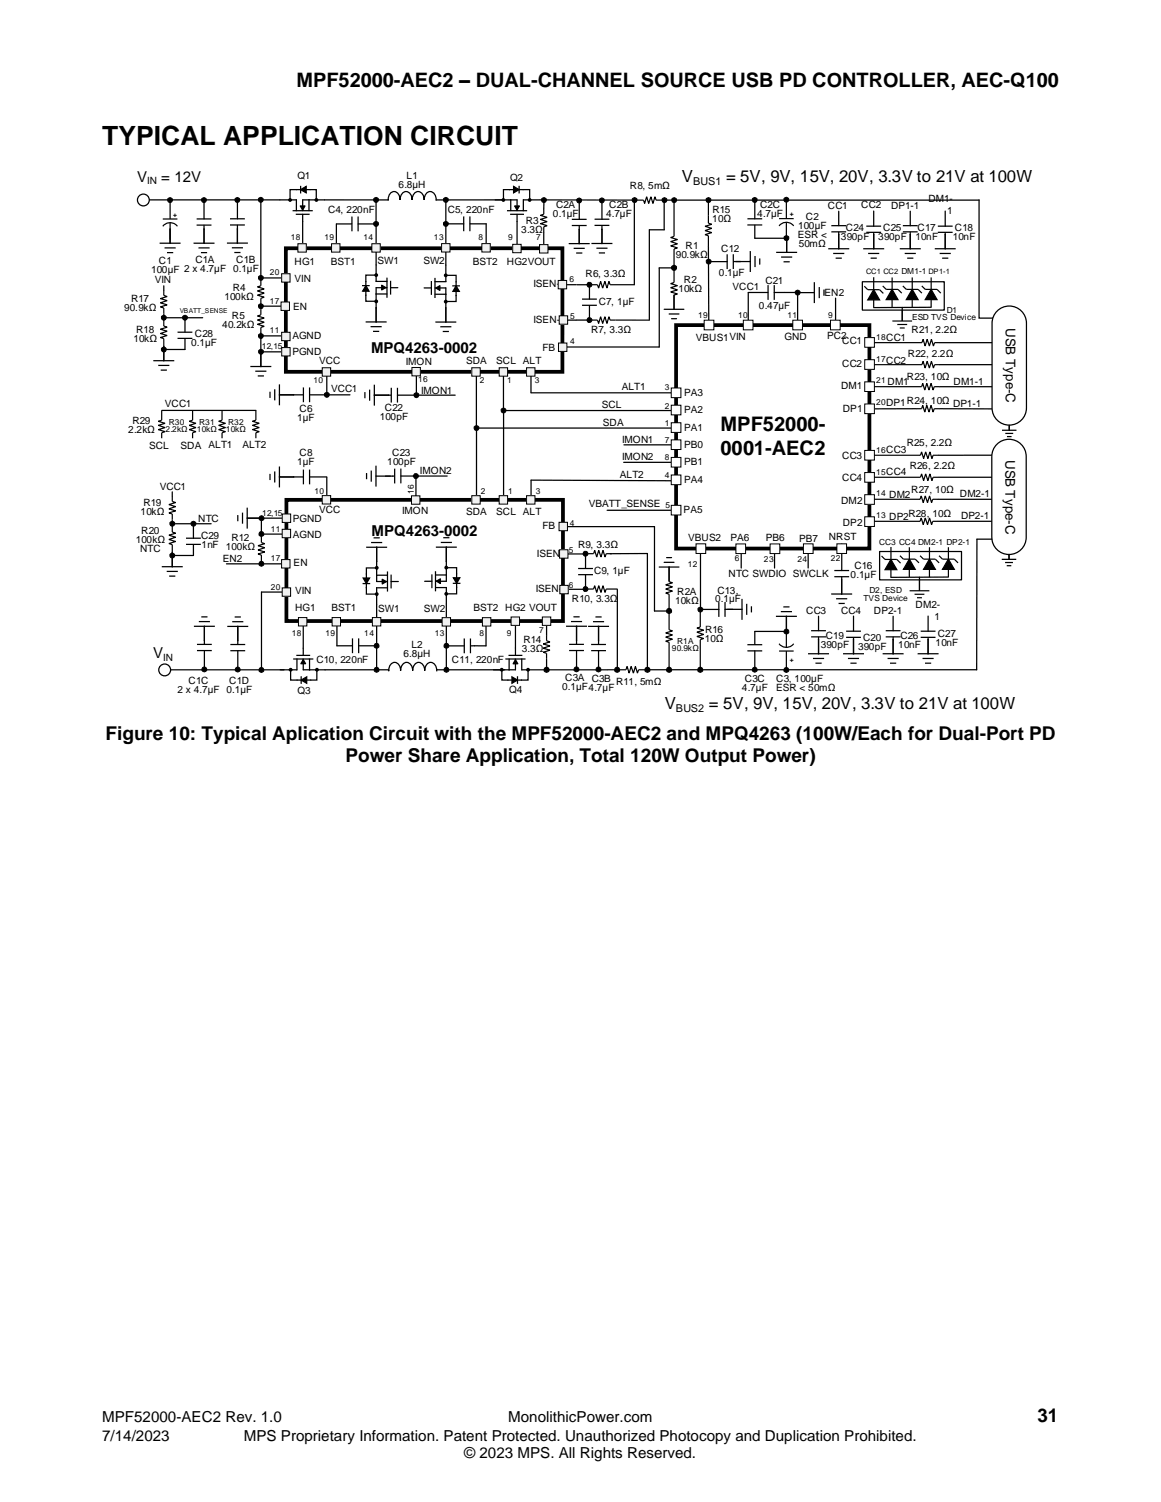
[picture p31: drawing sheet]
<svg xmlns="http://www.w3.org/2000/svg" width="216mm" height="279mm" viewBox="0 0 216 279" stroke-linecap="round" stroke-linejoin="round" font-family="sans-serif">
<defs><g id="words">
<text font-size="4.9" x="19" y="26.9">TYPICAL APPLICATION CIRCUIT</text>
<g font-size="3.7">
<text x="55.1" y="16.2">MPF52000-AEC2 – DUAL-CHANNEL SOURCE USB PD CONTROLLER, AEC-Q100</text>
<text x="134" y="80.2">MPF52000-</text>
<text x="134" y="84.6">0001-AEC2</text>
</g>
<g font-size="3.5">
<text x="19.6" y="137.7">Figure 10: Typical Aplication Circuit with the MPF52000-AEC2 and MPQ4263 (100W/Each for Dual-Port PD</text>
<text x="64.2" y="141.8">Power Share Application, Total 120W Output Power)</text>
<text x="192.9" y="264.6">31</text>
</g>
<g font-size="3.1">
<text x="126.8" y="33.9">V</text>
<text x="135" y="33.9">= 5V, 9V, 15V, 20V, 3.3V to 21V at 100W</text>
<text x="123.6" y="132">V</text>
<text x="131.8" y="132">= 5V, 9V, 15V, 20V, 3.3V to 21V at 100W</text>
</g>
<g font-size="2.8">
<text x="25.5" y="33.9">V</text>
<text x="30" y="33.9">= 12V</text>
<text x="69" y="65.6">MPQ4263-0002</text>
<text x="69.1" y="99.7">MPQ4263-0002</text>
<text x="28.5" y="122.5">V</text>
<text x="19" y="264.6">MPF52000-AEC2 Rev. 1.0</text>
<text x="19" y="268">7/14/2023</text>
<text x="45.3" y="268">MPS Proprietary Information. Patent Protected. Unauthorized Photocopy and Duplication Prohibited.</text>
<text x="94.5" y="264.6">MonolithicPower.com</text>
<text x="86.3" y="271.2">© 2023 MPS. All Rights Reserved.</text>
</g>
<g font-size="2.5">
<text x="187" y="61" transform="rotate(90 187 61)">USB Type-C</text>
<text x="187" y="85.5" transform="rotate(90 187 85.5)">USB Type-C</text>
</g>
<g font-size="2">
<text x="128.9" y="34.4">BUS1</text>
<text x="125.7" y="132.4">BUS2</text>
</g>
<g font-size="1.9">
<text x="27.4" y="34.3">IN</text>
<text x="55.3" y="33.4">Q1</text>
<text x="74.1" y="34.9">6.8µH</text>
<text x="75.6" y="33.2">L1</text>
<text x="94.8" y="33.6">Q2</text>
<text x="117.1" y="35.1">R8, 5m</text>
<text x="61" y="39.5">C4, 220nF</text>
<text x="83.3" y="39.5">C5, 220nF</text>
<text x="97.8" y="41.7">R3</text>
<text x="102.8" y="40.4">0.1µF</text>
<text x="103.4" y="38.7">C2A</text>
<text x="112.7" y="40.4">4.7µF</text>
<text x="113.3" y="38.7">C2B</text>
<text x="132.4" y="41.3">10</text>
<text x="132.5" y="39.6">R15</text>
<text x="140.8" y="40.3">4.7µF</text>
<text x="141.4" y="38.7">C2C</text>
<text x="149.9" y="40.9">C2</text>
<text x="153.9" y="38.8">CC1</text>
<text x="160.2" y="38.7">CC2</text>
<text x="165.7" y="38.8">DP1-1</text>
<text x="172.6" y="37.6">DM1-</text>
<text x="176.2" y="39.8">1</text>
<text x="96.9" y="43.4">3.3</text>
<text x="127.5" y="46.4">R1</text>
<text x="134.1" y="46.9">C12</text>
<text x="148.3" y="44.2">ESR &lt;</text>
<text x="148.4" y="42.5">100µF</text>
<text x="148.5" y="45.9">50m</text>
<text x="156.4" y="44.7">390pF</text>
<text x="157.3" y="43">C24</text>
<text x="163.3" y="44.7">390pF</text>
<text x="164.3" y="43">C25</text>
<text x="170.2" y="44.7">10nF</text>
<text x="170.6" y="43">C17</text>
<text x="177.2" y="44.7">10nF</text>
<text x="177.6" y="43">C18</text>
<text x="28.1" y="50.8">100µF 2 x 4.7µF 0.1µF</text>
<text x="28.8" y="52.7">VIN</text>
<text x="29.6" y="49.1">C1</text>
<text x="36.3" y="48.9">C1A</text>
<text x="43.9" y="48.9">C1B</text>
<text x="54.8" y="49.4">HG1</text>
<text x="54.8" y="52.5">VIN</text>
<text x="61.5" y="49.3">BST1</text>
<text x="70.2" y="49.1">SW1</text>
<text x="78.7" y="49.1">SW2</text>
<text x="88" y="49.3">BST2</text>
<text x="94.3" y="49.3">HG2VOUT</text>
<text x="99.2" y="53.3">ISEN+</text>
<text x="108.9" y="51.5">R6, 3.3</text>
<text x="125.7" y="48">90.9k</text>
<text x="127.2" y="52.7">R2</text>
<text x="133.7" y="51.4">0.1µF</text>
<text x="136.2" y="54">VCC1</text>
<text x="142.3" y="52.9">C21</text>
<text x="23.1" y="57.8">90.9k</text>
<text x="24.4" y="56.1">R17</text>
<text x="41.7" y="55.8">100k</text>
<text x="43.1" y="59.4">R5</text>
<text x="43.3" y="54.1">R4</text>
<text x="54.5" y="57.7">EN</text>
<text x="111.3" y="56.8">C7, 1µF</text>
<text x="126.2" y="54.4">10k</text>
<text x="141.1" y="57.4">0.47µF</text>
<text x="153.4" y="55">EN2</text>
<text x="24.8" y="63.5">10k</text>
<text x="25.3" y="61.9">R18</text>
<text x="35.5" y="64.4">0.1µF</text>
<text x="36.2" y="62.7">C28</text>
<text x="41.3" y="61.1">40.2k</text>
<text x="54.4" y="66">PGND</text>
<text x="54.4" y="63">AGND</text>
<text x="99.2" y="60.1">ISEN-</text>
<text x="100.9" y="65.3">FB</text>
<text x="109.9" y="62">R7, 3.3</text>
<text x="129.4" y="63.5">VBUS1VIN</text>
<text x="145.9" y="63.2">GND</text>
<text x="153.8" y="63.1">PC2</text>
<text x="156.6" y="64">CC1</text>
<text x="164.8" y="63.5">CC1</text>
<text x="169.5" y="62">R21, 2.2</text>
<text x="59.3" y="67.8">VCC</text>
<text x="75.5" y="67.8">IMON</text>
<text x="86.7" y="67.8">SDA</text>
<text x="92.3" y="67.8">SCL ALT</text>
<text x="156.6" y="68.2">CC2</text>
<text x="164.8" y="67.7">CC2</text>
<text x="165" y="71.6">DM1</text>
<text x="168.6" y="70.7">R23, 10</text>
<text x="168.8" y="66.3">R22, 2.2</text>
<text x="177.3" y="71.6">DM1-1</text>
<text x="30.7" y="75.7">VCC1</text>
<text x="55.7" y="76.6">C6</text>
<text x="61.6" y="73">VCC1</text>
<text x="71.6" y="76.5">C22</text>
<text x="78.3" y="73.3">IMON1</text>
<text x="111.9" y="75.9">SCL</text>
<text x="115.6" y="72.6">ALT1</text>
<text x="127.2" y="76.9">PA2</text>
<text x="127.2" y="73.6">PA3</text>
<text x="156.4" y="72.4">DM1</text>
<text x="156.7" y="76.6">DP1</text>
<text x="164.8" y="75.4">DP1R24, 10</text>
<text x="177.2" y="75.7">DP1-1</text>
<text x="23.9" y="80.6">2.2k</text>
<text x="24.6" y="78.9">R29</text>
<text x="27.7" y="83.5">SCL</text>
<text x="33.6" y="83.5">SDA</text>
<text x="38.8" y="83.3">ALT1</text>
<text x="45.1" y="83.3">ALT2</text>
<text x="55.3" y="78.2">1µF</text>
<text x="70.6" y="78.2">100pF</text>
<text x="112.1" y="79.2">SDA</text>
<text x="115.7" y="82.3">IMON1</text>
<text x="127.2" y="80.1">PA1</text>
<text x="127.2" y="83.3">PB0</text>
<text x="168.6" y="83">R25, 2.2</text>
<text x="55.3" y="86.6">1µF</text>
<text x="55.7" y="84.9">C8</text>
<text x="72" y="86.5">100pF</text>
<text x="72.9" y="84.8">C23</text>
<text x="78.1" y="88.3">IMON2</text>
<text x="115.3" y="89">ALT2</text>
<text x="115.7" y="85.6">IMON2</text>
<text x="127.2" y="86.5">PB1</text>
<text x="127.2" y="89.8">PA4</text>
<text x="156.6" y="85.3">CC3</text>
<text x="156.6" y="89.5">CC4</text>
<text x="164.8" y="84.2">CC3</text>
<text x="164.8" y="88.4">CC4</text>
<text x="169.2" y="87.3">R26, 2.2</text>
<text x="26.2" y="95.7">10k</text>
<text x="26.7" y="94.1">R19</text>
<text x="29.7" y="91.1">VCC1</text>
<text x="59.3" y="95.5">VCC</text>
<text x="74.8" y="95.7">IMON</text>
<text x="86.7" y="95.8">SDA</text>
<text x="92.3" y="95.8">SCL ALT</text>
<text x="109.5" y="94.3">VBATT_SENSE</text>
<text x="127.1" y="95.5">PA5</text>
<text x="156.4" y="93.7">DM2</text>
<text x="165.3" y="92.6">DM2</text>
<text x="169.4" y="91.6">R27, 10</text>
<text x="178.5" y="92.5">DM2-1</text>
<text x="25.2" y="101.1">100k</text>
<text x="26.3" y="99.4">R20</text>
<text x="36.9" y="97">NTC</text>
<text x="37.4" y="100.2">C29</text>
<text x="37.5" y="101.9">1nF</text>
<text x="43" y="100.7">R12</text>
<text x="54.5" y="97">PGND</text>
<text x="54.5" y="100">AGND</text>
<text x="100.9" y="98.4">FB</text>
<text x="107.5" y="101.9">R9, 3.3</text>
<text x="128" y="100.7">VBUS2</text>
<text x="135.8" y="100.7">PA6</text>
<text x="142.4" y="100.7">PB6</text>
<text x="148.6" y="100.8">PB7</text>
<text x="154.1" y="100.5">NRST</text>
<text x="156.7" y="97.9">DP2</text>
<text x="165.3" y="96.7">DP2</text>
<text x="168.9" y="96.1">R28, 10</text>
<text x="178.7" y="96.6">DP2-1</text>
<text x="26.1" y="102.8">NTC</text>
<text x="41.4" y="104.5">EN2</text>
<text x="42" y="102.3">100k</text>
<text x="54.6" y="105.3">EN</text>
<text x="99.8" y="103.6">ISEN-</text>
<text x="110.5" y="106.9">C9, 1µF</text>
<text x="135.5" y="107.4">NTC SWDIO SWCLK</text>
<text x="158.2" y="107.6">0.1µF</text>
<text x="158.9" y="105.9">C16</text>
<text x="54.9" y="113.6">HG1</text>
<text x="54.9" y="110.5">VIN</text>
<text x="61.6" y="113.6">BST1</text>
<text x="70.3" y="113.8">SW1</text>
<text x="78.8" y="113.9">SW2</text>
<text x="88.1" y="113.6">BST2 HG2 VOUT</text>
<text x="99.6" y="110.2">ISEN+</text>
<text x="106.4" y="112">R10, 3.3</text>
<text x="125.5" y="112.3">10k</text>
<text x="125.9" y="110.6">R2A</text>
<text x="133" y="112.1">0.1µF</text>
<text x="133.4" y="110.6">C13,</text>
<text x="170.3" y="113">DM2-</text>
<text x="97.3" y="119.6">R14</text>
<text x="131.1" y="119.5">10</text>
<text x="131.1" y="117.8">R16</text>
<text x="149.9" y="114.2">CC3</text>
<text x="153.6" y="118.9">C19</text>
<text x="156.4" y="114.2">CC4</text>
<text x="160.5" y="119.3">C20</text>
<text x="162.5" y="114.3">DP2-1</text>
<text x="167.4" y="118.9">C26</text>
<text x="173.8" y="115.3">1</text>
<text x="174.4" y="118.4">C27</text>
<text x="30.4" y="122.9">IN</text>
<text x="58.8" y="123.3">C10, 220nF</text>
<text x="75" y="122.3">6.8µH</text>
<text x="76.5" y="120.6">L2</text>
<text x="84" y="123.3">C11, 220nF</text>
<text x="97" y="121.3">3.3</text>
<text x="152.6" y="120.6">390pF</text>
<text x="159.6" y="120.9">390pF</text>
<text x="167" y="120.6">10nF</text>
<text x="174" y="120.1">10nF</text>
<text x="33" y="128.9">2 x 4.7µF 0.1µF</text>
<text x="35.1" y="127.2">C1C</text>
<text x="42.6" y="127.2">C1D</text>
<text x="55.3" y="129.2">Q3</text>
<text x="94.7" y="129">Q4</text>
<text x="104.5" y="128.4">0.1µF4.7µF</text>
<text x="105.1" y="126.7">C3A</text>
<text x="110.1" y="126.8">C3B</text>
<text x="114.6" y="127.4">R11, 5m</text>
<text x="138" y="128.5">4.7µF</text>
<text x="138.5" y="126.8">C3C</text>
<text x="144.3" y="126.8">C3, 100µF</text>
<text x="144.3" y="128.5">ESR &lt; 50m</text>
</g>
<g font-size="1.6">
<text x="54.1" y="44.7">18</text>
<text x="60.3" y="44.7">19</text>
<text x="67.6" y="44.7">14</text>
<text x="80.7" y="44.7">13</text>
<text x="89" y="44.7">8</text>
<text x="94.5" y="44.7">9</text>
<text x="99.7" y="44.7">7</text>
<text x="50.2" y="51.2">20</text>
<text x="105.9" y="52.5">6</text>
<text x="50.2" y="56.5">17</text>
<text x="106.1" y="59.4">5</text>
<text x="129.8" y="59.2">19</text>
<text x="137.2" y="59.2">10</text>
<text x="146.4" y="59.2">11</text>
<text x="154" y="59.2">9</text>
<text x="169.6" y="59.5">ESD TVS Device</text>
<text x="176.1" y="58.1">D1</text>
<text x="48.7" y="65">12,15</text>
<text x="50.2" y="62">11</text>
<text x="106" y="64.1">4</text>
<text x="162.9" y="63.2">18</text>
<text x="58.3" y="71.2">10</text>
<text x="77.8" y="71.1">16</text>
<text x="89.2" y="71.2">2</text>
<text x="94.3" y="71.2">1</text>
<text x="99.4" y="71.2">3</text>
<text x="162.9" y="71.3">21</text>
<text x="162.9" y="67.3">17</text>
<text x="123.6" y="76.1">2</text>
<text x="123.6" y="72.6">3</text>
<text x="162.9" y="75.4">20</text>
<text x="30.8" y="80.4">2.2k</text>
<text x="31.4" y="79">R30</text>
<text x="36.6" y="80.4">10k</text>
<text x="37" y="79">R31</text>
<text x="42" y="80.4">10k</text>
<text x="42.4" y="79">R32</text>
<text x="123.6" y="79.2">1</text>
<text x="123.6" y="82.4">7</text>
<text x="123.6" y="85.5">8</text>
<text x="123.6" y="89">4</text>
<text x="162.9" y="84.2">16</text>
<text x="162.9" y="88.3">15</text>
<text x="48.7" y="96">12,15</text>
<text x="58.5" y="91.9">10</text>
<text x="76.9" y="91.9" transform="rotate(-90 76.9 91.9)">16</text>
<text x="89.4" y="91.9">2</text>
<text x="94.5" y="91.9">1</text>
<text x="99.6" y="91.9">3</text>
<text x="123.8" y="94.5">5</text>
<text x="162.9" y="92.3">14</text>
<text x="50.4" y="98.9">11</text>
<text x="106" y="97.8">4</text>
<text x="162.9" y="96.4">13</text>
<text x="163.5" y="101.4">CC3 CC4 DM2-1 DP2-1</text>
<text x="50.4" y="104.4">17</text>
<text x="105.8" y="102.9">5</text>
<text x="127.9" y="105.4">12</text>
<text x="136.6" y="104.4">6</text>
<text x="142.1" y="104.5">23</text>
<text x="148.3" y="104.5">24</text>
<text x="154.5" y="104.4">22</text>
<text x="50.4" y="109.7">20</text>
<text x="105.8" y="109.3">6</text>
<text x="160.6" y="111.7">TVS Device</text>
<text x="161.7" y="110.3">D2, ESD</text>
<text x="54.2" y="118.2">18</text>
<text x="60.5" y="118.2">19</text>
<text x="67.7" y="118.2">14</text>
<text x="80.9" y="118.2">13</text>
<text x="89.2" y="118.2">8</text>
<text x="94.3" y="118.2">9</text>
<text x="100.2" y="117.8">7</text>
<text x="125.9" y="119.7">R1A</text>
<text x="125" y="121.1">90.9k</text>
</g>
<text font-size="1.4" x="161.1" y="51">CC1 CC2 DM1-1 DP1-1</text>
<g font-size="1.2">
<text x="32.2" y="40.3">+</text>
<text x="146.9" y="40.2">+</text>
<text x="33.4" y="58.3">VBATT_SENSE</text>
<text x="146.9" y="123.2">+</text>
</g>
</g></defs>
<g fill="none" stroke="#000" stroke-width=".23">
<path d="M155.4 55.5v4.1M48.5 65.4h3.9M77.4 69.9v3.6M77.3 88.6v3.6M112.9 94.9h11.9M116 86h8.8M116 82.8h8.8M174.5 92.9h9.9M174.5 97h9.9M174.5 88.8h9.9M184.4 84.7h-9.9M67.5 107.5h1.2l-.6 1.1z"/>
<path d="M67.5 108.6h1.2M68.1 108.6v1.9h1.9M68.2 101.8h3.7M69.1 100.9h1.9M69.6 100h.9M70 101.8v6.4h2.1M70 105.6h-1.9v1.9M70 107h2M70 109.3h2M70 109.4v10.6M71.1 107.8l.7 .4-.7 .4zM72.1 106.4v3.5"/>
<path d="M72.7 107v2.3M72.7 108.2h1.4M79 108.1h1.3M80.3 107v2.3M81 106.4v3.5M81 109.3h2M81 107h2M81.1 108.1l.8-.4v.8zM81.2 101.8h3.6M82.1 100.9h1.8M82.5 100h1M83 101.8v6.3h-2"/>
<path d="M83 105.6h1.9v1.9M83 109.3v15.2M84.3 107.5h1.2l-.6 1zM84.3 108.5h1.2M84.9 108.5v2h-1.9M130.3 103v10.4M137.8 103v2.7M144 103v2.7M150.3 103v2.7"/>
<circle cx="70.1" cy="110.5" r=".24"/>
<circle cx="70.1" cy="105.6" r=".24"/>
<circle cx="83" cy="105.6" r=".24"/>
<circle cx="83" cy="110.5" r=".24"/>
</g>
<g fill="#000">
<path d="M67.5 107.5h1.2l-.6 1.1zM71.1 107.8l.7 .4-.7 .4zM81.1 108.1l.8-.4v.8zM84.3 107.5h1.2l-.6 1z"/>
<circle cx="70.1" cy="110.5" r=".24"/>
<circle cx="70.1" cy="105.6" r=".24"/>
<circle cx="83" cy="105.6" r=".24"/>
<circle cx="83" cy="110.5" r=".24"/>
</g>
<path d="M185.4 82.7a3.2 3.2 0 0 1 3.5-.7 3.2 3.2 0 0 1 1.9 2.9v15.1a3.2 3.2 0 0 1-3.2 3.1 3.2 3.2 0 0 1-3.2-3.1v-15.1a3.2 3.2 0 0 1 1-2.2z" fill-rule="evenodd" fill="#fff"/>
<path d="M185.4 82.7a3.2 3.2 0 0 1 3.5-.7 3.2 3.2 0 0 1 1.9 2.9v15.1a3.2 3.2 0 0 1-3.2 3.1 3.2 3.2 0 0 1-3.2-3.1v-15.1a3.2 3.2 0 0 1 1-2.2z" fill="none" stroke="#000" stroke-width=".23"/>
<path d="M186.1 85.5h3v13.9h-3z" fill-rule="evenodd" fill="#fff"/>
<g fill="none" stroke="#000" stroke-width=".23">
<path d="M27.8 37.2h27.3M48.5 37.2v14.4M54.5 39.2h3.5M55.1 37.2v2M55.1 39.9h2.4M55.9 35.3l1-.6v1.2zM55.9 34.7v1.2M55.9 35.3h-2v1.9M56.3 39.2v-2h15.9a1.25 1.25 0 0 1 1.5-1.5 1.58 1.58 0 0 1 .7 1.5 1.15 1.15 0 0 1 .5-1.3 1.15 1.15 0 0 1 1.3 .1l.2 .3 .2 .9a1.15 1.15 0 0 1 .5-1.3 1.15 1.15 0 0 1 1.4 .1l.3 .7 .1 .5a1.15 1.15 0 0 1 .4-1.3 1.15 1.15 0 0 1 1.4 .1l.4 .7v.5h15.1v2M56.3 39.9v5.4M56.9 35.3h1.9v1.9M57.5 37.2v1.9"/>
<path d="M69.9 37.2v4.5h-3.3M82.9 37.2v15.2M94.4 39.2h3.5M95 37.2v1.9M95 39.9h2.3M95.5 34.7l1 .6-1 .6zM95.5 35.3h-1.9v1.9M96.2 39.9v5.6M96.5 34.7v1.2M96.5 35.3h2v1.9M97.3 37.2v2M97.4 37.2h3"/>
<path d="M124 37.2h58.1v22h2.5M48.5 57h3.9M48.5 51.7h3.8M62.6 41.7v3.6M62.6 41.7h2.8M65.4 40.4v2.5M66.6 40.4v2.5M67.4 53.1h1.2M68 53.1l.6 1.1h-1.2zM68 54.2v1.8h1.9M68.1 59.9h3.7M69.9 41.7v10.6"/>
<path d="M69.9 51.2h-1.9v1.9M69.9 52.3h2M69.9 54.7h2M72 51.8v3.5M72 53.5h-2.1v6.4M72.6 52.3v2.4M72.6 53.5h1.4M78.9 53.6h1.3M80.2 52.4v2.3M80.9 51.8v3.5M80.9 53.6h2v6.3M80.9 52.4h2"/>
<path d="M80.9 54.7h2M81.1 59.9h3.6M82.9 41.6h3.3M82.9 51.2h1.9v2M84.2 53.2h1.2M84.8 53.2l.6 1h-1.2zM84.8 54.2v1.9h-1.9M86.2 40.4v2.5M87.4 40.4v2.5M87.4 41.6h3v3.7M101.1 43.2v2.6M139.1 54.4v5.2"/>
<path d="M46.7 68.2h3.6M47.6 69.1h1.8M48 69.9h1M48.5 65.6v2.6M48.5 62.5h3.8M69 60.8h1.9M69.5 61.6h.9M82 60.8h1.8M82.4 61.7h1M88.6 69.7v22.5M88.6 79.6h36.2M93.6 69.8v22.4"/>
<path d="M93.6 76.4h31.6M98.7 69.8v3.3M98.8 73.1h26M105.4 64.5h17.2M170.4 76l-7.8 .1M174.7 71.9h9.8M174.7 76l10.1 .1M174.8 63.7h10.3M174.8 67.8h9.7M124.8 89.4l-26-.1v3.1M101.6 116.3v1.9M155.3 106.1h2.5"/>
<path d="M155.3 107.3h2.5M156.5 101.2v4.9M156.5 107.3v.6M101.6 122.7v1.9"/>
<circle cx="53.9" cy="37.2" r=".24"/>
<circle cx="58.8" cy="37.2" r=".24"/>
<circle cx="93.6" cy="37.2" r=".24"/>
<circle cx="98.5" cy="37.2" r=".24"/>
<circle cx="70" cy="51.2" r=".24"/>
<circle cx="70" cy="56.1" r=".24"/>
<circle cx="82.9" cy="51.2" r=".24"/>
<circle cx="82.9" cy="56.1" r=".24"/>
<circle cx="101.6" cy="124.6" r=".44"/>
</g>
<g fill="#000">
<path d="M55.9 35.3l1-.6v1.2zM95.5 34.7l1 .6-1 .6zM68 53.1l.6 1.1h-1.2zM84.8 53.2l.6 1h-1.2z"/>
<circle cx="48.5" cy="37.2" r=".45"/>
<circle cx="53.9" cy="37.2" r=".24"/>
<circle cx="58.8" cy="37.2" r=".24"/>
<circle cx="69.9" cy="37.2" r=".45"/>
<circle cx="82.9" cy="37.2" r=".45"/>
<circle cx="93.6" cy="37.2" r=".24"/>
<circle cx="98.5" cy="37.2" r=".24"/>
<circle cx="69.9" cy="41.6" r=".45"/>
<circle cx="70" cy="51.2" r=".24"/>
<circle cx="70" cy="56.1" r=".24"/>
<circle cx="82.9" cy="51.2" r=".24"/>
<circle cx="82.9" cy="56.1" r=".24"/>
<circle cx="82.9" cy="41.6" r=".45"/>
<circle cx="101.6" cy="124.6" r=".44"/>
</g>
<path d="M101.6 118.2v1l.7 .2-1.3 .4 1.3 .4-1.3 .4 1.3 .4-1.3 .3 .6 .2v1.1" fill="none" stroke="#000" stroke-width=".22"/>
<g fill="#000">
<path d="M53.2 46.5l.3-.3v23l-.3-.4h51.4l-.4 .4v-23l.4 .3zM52.8 45.8h52.1v23.7h-52.1z"/>
<path d="M53.3 93.3l.3-.3v22.5l-.3-.3h51.4l-.4 .3v-22.5l.4 .3zM52.9 92.6h52.1v23.3h-52.1z"/>
<path d="M125.7 60.8l.4-.3v41.5l-.4-.3h36l-.4 .3v-41.5l.4 .3zM125.4 60.1h36.6v42.3h-36.6z"/>
</g>
<g fill="none" stroke="#000" stroke-width=".19">
<circle cx="48.5" cy="37.2" r=".45"/>
<circle cx="69.9" cy="37.2" r=".45"/>
<circle cx="82.9" cy="37.2" r=".45"/>
<circle cx="69.9" cy="41.6" r=".45"/>
<circle cx="82.9" cy="41.6" r=".45"/>
</g>
<path d="M69.1 45.3h1.6v1.6h-1.6z" fill-rule="evenodd" fill="#f2f2f2"/>
<path d="M69.1 45.3h1.6v1.6h-1.6z" fill="none" stroke="#000" stroke-width=".19"/>
<path d="M61.7 45.3h1.5v1.6h-1.5z" fill-rule="evenodd" fill="#f2f2f2"/>
<path d="M61.7 45.3h1.5v1.6h-1.5z" fill="none" stroke="#000" stroke-width=".19"/>
<path d="M55.4 45.3h1.6v1.6h-1.6z" fill-rule="evenodd" fill="#f2f2f2"/>
<path d="M55.4 45.3h1.6v1.6h-1.6z" fill="none" stroke="#000" stroke-width=".19"/>
<path d="M82.1 45.3h1.6v1.6h-1.6z" fill-rule="evenodd" fill="#f2f2f2"/>
<path d="M82.1 45.3h1.6v1.6h-1.6z" fill="none" stroke="#000" stroke-width=".19"/>
<path d="M89.6 45.3h1.6v1.6h-1.6z" fill-rule="evenodd" fill="#f2f2f2"/>
<path d="M89.6 45.3h1.6v1.6h-1.6z" fill="none" stroke="#000" stroke-width=".19"/>
<path d="M95.3 45.5h1.6v1.5h-1.6z" fill-rule="evenodd" fill="#f2f2f2"/>
<path d="M95.3 45.5h1.6v1.5h-1.6z" fill="none" stroke="#000" stroke-width=".19"/>
<path d="M103.9 63.8h1.5v1.6h-1.5z" fill-rule="evenodd" fill="#f2f2f2"/>
<path d="M103.9 63.8h1.5v1.6h-1.5z" fill="none" stroke="#000" stroke-width=".19"/>
<path d="M100.3 45.5h1.6v1.6h-1.6z" fill-rule="evenodd" fill="#f2f2f2"/>
<path d="M100.3 45.5h1.6v1.6h-1.6z" fill="none" stroke="#000" stroke-width=".19"/>
<path d="M87.7 68.4h1.6v1.6h-1.6z" fill-rule="evenodd" fill="#f2f2f2"/>
<path d="M87.7 68.4h1.6v1.6h-1.6z" fill="none" stroke="#000" stroke-width=".19"/>
<path d="M92.8 68.4h1.6v1.6h-1.6z" fill-rule="evenodd" fill="#f2f2f2"/>
<path d="M92.8 68.4h1.6v1.6h-1.6z" fill="none" stroke="#000" stroke-width=".19"/>
<path d="M97.9 68.4h1.6v1.6h-1.6z" fill-rule="evenodd" fill="#f2f2f2"/>
<path d="M97.9 68.4h1.6v1.6h-1.6z" fill="none" stroke="#000" stroke-width=".19"/>
<path d="M52.3 56.2h1.5v1.5h-1.5z" fill-rule="evenodd" fill="#f2f2f2"/>
<path d="M52.3 56.2h1.5v1.5h-1.5z" fill="none" stroke="#000" stroke-width=".19"/>
<path d="M52.4 61.8h1.5v1.6h-1.5z" fill-rule="evenodd" fill="#f2f2f2"/>
<path d="M52.4 61.8h1.5v1.6h-1.5z" fill="none" stroke="#000" stroke-width=".19"/>
<path d="M52.4 50.9h1.5v1.6h-1.5z" fill-rule="evenodd" fill="#f2f2f2"/>
<g fill="none" stroke="#000" stroke-width=".19">
<path d="M52.4 50.9h1.5v1.6h-1.5z"/>
<circle cx="70" cy="124.6" r=".44"/>
<circle cx="70" cy="120.1" r=".44"/>
<circle cx="83" cy="124.6" r=".44"/>
<circle cx="83" cy="120.1" r=".44"/>
</g>
<g fill="none" stroke="#000" stroke-width=".23">
<path d="M56.4 116.4v5.5M62.7 116.4v3.7M65.5 118.9v2.5M66.7 118.9v2.5M86.3 118.9v2.5M87.5 118.9v2.5M90.4 116.5v3.6h-2.9M95.9 116.3v5.6M31.7 124.6h23.5M54 124.6v1.9h2M54.6 122.6h3.6M55.2 121.9h2.4"/>
<path d="M55.2 122.6v2M56 126.5l1-.6v1.2zM56 125.9v1.2M56.4 122.6v2h15.9M57.6 122.6v2M58.9 124.6v1.9h-1.9M62.6 120.1h2.9M66.7 120.1h3.3v4.5M72.3 124.8a1.25 1.25 0 0 1 1.5-1.5 1.58 1.58 0 0 1 .7 1.5v-.1a1.15 1.15 0 0 1 .5-1.2 1.15 1.15 0 0 1 1.3 0l.2 .4 .2 .8a1.15 1.15 0 0 1 .5-1.2 1.15 1.15 0 0 1 1.4 0l.3 .8 .1 .4a1.14 1.14 0 0 1 .4-1.2 1.14 1.14 0 0 1 1.4 0l.4 .8v.5M83 120.1h3.3M93.3 124.6v1.9h1.9M94.1 122.6h3.5"/>
<path d="M94.7 121.9h2.3M94.7 122.6v2M95.2 125.9l1 .6-1 .6zM95.9 122.6v2h-14.7M96.2 125.9v1.2M97 122.6v2M97.1 124.6h15.8M98.2 124.6v1.9h-2"/>
<circle cx="54" cy="124.6" r=".24"/>
<circle cx="58.9" cy="124.6" r=".24"/>
<circle cx="93.3" cy="124.6" r=".24"/>
<circle cx="98.2" cy="124.6" r=".24"/>
</g>
<g fill="#000">
<path d="M56 126.5l1-.6v1.2zM95.2 125.9l1 .6-1 .6z"/>
<circle cx="54" cy="124.6" r=".24"/>
<circle cx="58.9" cy="124.6" r=".24"/>
<circle cx="70" cy="124.6" r=".44"/>
<circle cx="70" cy="120.1" r=".44"/>
<circle cx="83" cy="124.6" r=".44"/>
<circle cx="83" cy="120.1" r=".44"/>
<circle cx="93.3" cy="124.6" r=".24"/>
<circle cx="98.2" cy="124.6" r=".24"/>
</g>
<path d="M69.2 114.9h1.6v1.5h-1.6z" fill-rule="evenodd" fill="#f2f2f2"/>
<path d="M69.2 114.9h1.6v1.5h-1.6z" fill="none" stroke="#000" stroke-width=".19"/>
<path d="M61.8 114.9h1.5v1.5h-1.5z" fill-rule="evenodd" fill="#f2f2f2"/>
<path d="M61.8 114.9h1.5v1.5h-1.5z" fill="none" stroke="#000" stroke-width=".19"/>
<path d="M55.5 114.9h1.6v1.5h-1.6z" fill-rule="evenodd" fill="#f2f2f2"/>
<path d="M55.5 114.9h1.6v1.5h-1.6z" fill="none" stroke="#000" stroke-width=".19"/>
<path d="M82.2 114.9h1.6v1.6h-1.6z" fill-rule="evenodd" fill="#f2f2f2"/>
<path d="M82.2 114.9h1.6v1.6h-1.6z" fill="none" stroke="#000" stroke-width=".19"/>
<path d="M89.7 114.9h1.6v1.6h-1.6z" fill-rule="evenodd" fill="#f2f2f2"/>
<path d="M89.7 114.9h1.6v1.6h-1.6z" fill="none" stroke="#000" stroke-width=".19"/>
<path d="M95 114.8h1.6v1.5h-1.6z" fill-rule="evenodd" fill="#f2f2f2"/>
<path d="M95 114.8h1.6v1.5h-1.6z" fill="none" stroke="#000" stroke-width=".19"/>
<path d="M100.9 114.8h1.5v1.5h-1.5z" fill-rule="evenodd" fill="#f2f2f2"/>
<g fill="none" stroke="#000" stroke-width=".19">
<path d="M100.9 114.8h1.5v1.5h-1.5z"/>
<circle cx="44.1" cy="37.2" r=".44"/>
</g>
<g fill="none" stroke="#000" stroke-width=".23">
<path d="M44.2 37.4v3.3M42.3 45.2h3.7M42.9 40.7h2.5M42.9 41.9h2.5M43.2 46.1h1.9M43.7 47h.9M44.2 41.9l-.1 3.3M184.5 100.3h-2.8l-.1 24.3h-60.9"/>
<circle cx="30.6" cy="124.6" r="1.1"/>
</g>
<circle cx="44.1" cy="37.2" r=".44" fill="#000"/>
<path d="M52.4 64.7h1.6v1.5h-1.6z" fill-rule="evenodd" fill="#f2f2f2"/>
<path d="M52.4 64.7h1.6v1.5h-1.6z" fill="none" stroke="#000" stroke-width=".19"/>
<path d="M145.9 54.4h2.4v5.2" fill="none" stroke="#000" stroke-width=".23"/>
<path d="M124.8 72.2h1.8v1.8h-1.8z" fill-rule="evenodd" fill="#fff"/>
<path d="M124.8 72.2h1.8v1.8h-1.8z" fill="none" stroke="#000" stroke-width=".19"/>
<path d="M124.8 75.4h1.8v1.8h-1.8z" fill-rule="evenodd" fill="#fff"/>
<path d="M124.8 75.4h1.8v1.8h-1.8z" fill="none" stroke="#000" stroke-width=".19"/>
<path d="M124.8 78.6h1.8v1.8h-1.8z" fill-rule="evenodd" fill="#fff"/>
<path d="M124.8 78.6h1.8v1.8h-1.8z" fill="none" stroke="#000" stroke-width=".19"/>
<path d="M124.8 81.8h1.8v1.8h-1.8z" fill-rule="evenodd" fill="#fff"/>
<path d="M124.8 81.8h1.8v1.8h-1.8z" fill="none" stroke="#000" stroke-width=".19"/>
<path d="M124.8 85.1h1.8v1.8h-1.8z" fill-rule="evenodd" fill="#fff"/>
<path d="M124.8 85.1h1.8v1.8h-1.8z" fill="none" stroke="#000" stroke-width=".19"/>
<path d="M124.8 88.4h1.8v1.8h-1.8z" fill-rule="evenodd" fill="#fff"/>
<path d="M124.8 88.4h1.8v1.8h-1.8z" fill="none" stroke="#000" stroke-width=".19"/>
<path d="M129.4 101.2h1.8v1.8h-1.8z" fill-rule="evenodd" fill="#fff"/>
<path d="M129.4 101.2h1.8v1.8h-1.8z" fill="none" stroke="#000" stroke-width=".19"/>
<path d="M143.2 101.2h1.8v1.8h-1.8z" fill-rule="evenodd" fill="#fff"/>
<path d="M143.2 101.2h1.8v1.8h-1.8z" fill="none" stroke="#000" stroke-width=".19"/>
<path d="M155.6 101.2h1.8v1.8h-1.8z" fill-rule="evenodd" fill="#fff"/>
<path d="M155.6 101.2h1.8v1.8h-1.8z" fill="none" stroke="#000" stroke-width=".19"/>
<path d="M138.2 59.6h1.8v1.8h-1.8z" fill-rule="evenodd" fill="#fff"/>
<path d="M138.2 59.6h1.8v1.8h-1.8z" fill="none" stroke="#000" stroke-width=".19"/>
<path d="M147.4 59.6h1.8v1.8h-1.8z" fill-rule="evenodd" fill="#fff"/>
<path d="M147.4 59.6h1.8v1.8h-1.8z" fill="none" stroke="#000" stroke-width=".19"/>
<path d="M154.4 59.6h1.8v1.8h-1.8z" fill-rule="evenodd" fill="#fff"/>
<path d="M154.4 59.6h1.8v1.8h-1.8z" fill="none" stroke="#000" stroke-width=".19"/>
<path d="M149.4 101.2h1.8v1.8h-1.8z" fill-rule="evenodd" fill="#fff"/>
<g fill="none" stroke="#000" stroke-width=".19">
<path d="M149.4 101.2h1.8v1.8h-1.8z"/>
<circle cx="148.3" cy="54.4" r=".44"/>
</g>
<circle cx="148.3" cy="54.4" r=".44" fill="#000"/>
<path d="M48.5 52.1v1.1l-.6 .2 1.2 .3-1.2 .4 1.2 .4-1.2 .4 1.2 .4-.6 .2v2.1" fill="none" stroke="#000" stroke-width=".22"/>
<circle cx="26.7" cy="37.2" r="1.1" fill="none" stroke="#000" stroke-width=".23"/>
<path d="M185.4 57.9a3.2 3.2 0 0 1 3.5-.7 3.2 3.2 0 0 1 2 2.9v15.8a3.2 3.2 0 0 1-3.2 3.2 3.2 3.2 0 0 1-3.2-3.2v-15.8a3.2 3.2 0 0 1 .9-2.2z" fill-rule="evenodd" fill="#fff"/>
<path d="M185.4 57.9a3.2 3.2 0 0 1 3.5-.7 3.2 3.2 0 0 1 2 2.9v15.8a3.2 3.2 0 0 1-3.2 3.2 3.2 3.2 0 0 1-3.2-3.2v-15.8a3.2 3.2 0 0 1 .9-2.2z" fill="none" stroke="#000" stroke-width=".23"/>
<path d="M186.2 61h3v14h-3z" fill-rule="evenodd" fill="#fff"/>
<path d="M55.8 38.3h.9l-.4 .8zM95.7 38.3h.9l-.5 .8zM56.4 122.7l.4 .8h-.8zM95.9 122.7l.4 .8h-.9z" fill="#000"/>
<path d="M55.8 38.3h.9l-.4 .8zM95.7 38.3h.9l-.5 .8zM101.2 37.2l-.1 1.6M56.4 122.7l.4 .8h-.8zM95.9 122.7l.4 .8h-.9z" fill="none" stroke="#000" stroke-width=".23"/>
<path d="M101.1 38.8v1.1l-.6 .2 1.2 .3-1.2 .4 1.2 .4-1.2 .4 1.2 .4-.6 .2v1" fill="none" stroke="#000" stroke-width=".22"/>
<path d="M160.8 62.8h1.8v1.8h-1.8z" fill-rule="evenodd" fill="#fff"/>
<path d="M160.8 62.8h1.8v1.8h-1.8z" fill="none" stroke="#000" stroke-width=".19"/>
<path d="M160.8 66.9h1.8v1.8h-1.8z" fill-rule="evenodd" fill="#fff"/>
<path d="M160.8 66.9h1.8v1.8h-1.8z" fill="none" stroke="#000" stroke-width=".19"/>
<path d="M160.8 71h1.8v1.8h-1.8z" fill-rule="evenodd" fill="#fff"/>
<path d="M160.8 71h1.8v1.8h-1.8z" fill="none" stroke="#000" stroke-width=".19"/>
<path d="M160.8 75.1h1.8v1.8h-1.8z" fill-rule="evenodd" fill="#fff"/>
<path d="M160.8 75.1h1.8v1.8h-1.8z" fill="none" stroke="#000" stroke-width=".19"/>
<path d="M160.8 83.8h1.8v1.8h-1.8z" fill-rule="evenodd" fill="#fff"/>
<path d="M160.8 83.8h1.8v1.8h-1.8z" fill="none" stroke="#000" stroke-width=".19"/>
<path d="M160.8 87.9h1.8v1.8h-1.8z" fill-rule="evenodd" fill="#fff"/>
<path d="M160.8 87.9h1.8v1.8h-1.8z" fill="none" stroke="#000" stroke-width=".19"/>
<path d="M160.8 92h1.8v1.8h-1.8z" fill-rule="evenodd" fill="#fff"/>
<path d="M160.8 92h1.8v1.8h-1.8z" fill="none" stroke="#000" stroke-width=".19"/>
<path d="M160.8 96.1h1.8v1.8h-1.8z" fill-rule="evenodd" fill="#fff"/>
<path d="M160.8 96.1h1.8v1.8h-1.8z" fill="none" stroke="#000" stroke-width=".19"/>
<g fill="none" stroke="#000" stroke-width=".23">
<path d="M71 53.1l.7 .4-.7 .4zM81 53.6l.8-.5v.9zM154.7 110.5h3.7M155.6 111.4h1.8M156.1 112.3h.9M156.5 107.9v2.6"/>
<circle cx="130.2" cy="124.6" r=".44"/>
</g>
<path d="M130.2 113.7v2.9l-.6 .2 1.2 .4-1.2 .4 1.2 .4-1.2 .4 1.2 .4-.6 .2M130.2 119v5.5" fill="none" stroke="#000" stroke-width=".22"/>
<g fill="#000">
<path d="M71 53.1l.7 .4-.7 .4zM81 53.6l.8-.5v.9z"/>
<circle cx="130.2" cy="124.6" r=".44"/>
</g>
<path d="M87.7 92.2h1.6v1.6h-1.6z" fill-rule="evenodd" fill="#f2f2f2"/>
<path d="M87.7 92.2h1.6v1.6h-1.6z" fill="none" stroke="#000" stroke-width=".19"/>
<path d="M92.8 92.2h1.6v1.6h-1.6z" fill-rule="evenodd" fill="#f2f2f2"/>
<path d="M92.8 92.2h1.6v1.6h-1.6z" fill="none" stroke="#000" stroke-width=".19"/>
<path d="M97.9 92.2h1.6v1.6h-1.6z" fill-rule="evenodd" fill="#f2f2f2"/>
<path d="M97.9 92.2h1.6v1.6h-1.6z" fill="none" stroke="#000" stroke-width=".19"/>
<path d="M124.8 94h1.8v1.8h-1.8z" fill-rule="evenodd" fill="#fff"/>
<path d="M124.8 94h1.8v1.8h-1.8z" fill="none" stroke="#000" stroke-width=".19"/>
<path d="M131.7 40v1.5l.7 .2-1.3 .4 1.3 .4-1.3 .4 1.3 .4-1.3 .3 .6 .3v1.9" fill="none" stroke="#000" stroke-width=".22"/>
<path d="M131.7 45.8l.1 13.8M131.8 48.7h3.4M135.2 47.4v2.5M136.4 47.4v2.5M136.4 48.7h3.1M136.4 48.7h.1M139.5 46.8v3.7M140.4 47.7v1.9M141.3 48.2v.9" fill="none" stroke="#000" stroke-width=".23"/>
<path d="M131 59.6h1.7v1.8h-1.7z" fill-rule="evenodd" fill="#fff"/>
<path d="M131 59.6h1.7v1.8h-1.7z" fill="none" stroke="#000" stroke-width=".19"/>
<path d="M125.3 37.4v6.6l-.6 .2 1.3 .4-1.3 .3 1.3 .5-1.3 .3 1.3 .4-.7 .2v6.3l-.6 .2 1.3 .3-1.3 .4 1.3 .4-1.3 .4 1.3 .4-.7 .2M124.4 108.2l.7 .2-1.3 .4 1.3 .4-1.3 .4 1.3 .4-1.3 .3 .6 .2v6.6l.7 .3-1.3 .3 1.3 .4-1.3 .4 1.3 .4-1.3 .4 .6 .2v4.9" fill="none" stroke="#000" stroke-width=".22"/>
<g fill="none" stroke="#000" stroke-width=".23">
<path d="M123.5 57.5h3.7M124.4 58.4h1.9M124.9 59.3h.9M125.3 49.8h-2.7v14.7M125.3 54.9v2.6M105.5 98h16.2v15.7h2.4M122.6 105.5h3.7M123.5 104.6h1.8M124 103.7h.9M124.4 105.5v2.6"/>
<circle cx="125.3" cy="49.8" r=".45"/>
<circle cx="124.4" cy="113.7" r=".44"/>
<circle cx="124.4" cy="124.6" r=".44"/>
</g>
<g fill="#000">
<circle cx="125.3" cy="49.8" r=".45"/>
<circle cx="124.4" cy="113.7" r=".44"/>
<circle cx="124.4" cy="124.6" r=".44"/>
</g>
<path d="M104 97.2h1.5v1.5h-1.5z" fill-rule="evenodd" fill="#f2f2f2"/>
<g fill="none" stroke="#000" stroke-width=".19">
<path d="M104 97.2h1.5v1.5h-1.5z"/>
<circle cx="48.5" cy="51.7" r=".45"/>
<circle cx="60.8" cy="73.4" r=".44"/>
</g>
<g fill="#000">
<circle cx="48.5" cy="51.7" r=".45"/>
<circle cx="60.8" cy="73.4" r=".44"/>
</g>
<path d="M54.6 73.4h1.8M56.4 72.2v2.5M57.6 72.2v2.5M57.6 73.4h7.5M60.8 70v3.4" fill="none" stroke="#000" stroke-width=".23"/>
<path d="M59.9 68.4h1.6v1.6h-1.6z" fill-rule="evenodd" fill="#f2f2f2"/>
<g fill="none" stroke="#000" stroke-width=".19">
<path d="M59.9 68.4h1.6v1.6h-1.6z"/>
<circle cx="31.6" cy="37.2" r=".45"/>
<circle cx="37.9" cy="37.2" r=".45"/>
<circle cx="48.5" cy="57" r=".44"/>
<circle cx="48.5" cy="62.5" r=".44"/>
<circle cx="48.5" cy="65.4" r=".45"/>
</g>
<path d="M31.6 37.6v3.1M30.3 40.7h2.7M30.3 42.1a1.7 1.7 0 0 1 2.7 0M31.6 41.4v3.1M48.5 57.6v1l-.6 .2 1.2 .4-1.2 .3 1.2 .5-1.2 .3 1.2 .4-.6 .2v1M30.1 76.4v1.8l-.7 .2 1.3 .3-1.3 .4 1.3 .4-1.3 .4 1.3 .4-.6 .2v1M35.8 76.3v1.9l-.6 .2 1.2 .3-1.2 .4 1.2 .4-1.2 .4 1.2 .4-.6 .2v1" fill="none" stroke="#000" stroke-width=".22"/>
<g fill="none" stroke="#000" stroke-width=".23">
<path d="M37.9 37.4v3.3M29.8 45.2h3.7M30.7 46.1h1.9M31.2 47h.9M31.6 42.6v2.6M36.1 45.2h3.7M36.7 40.7h2.5M36.7 41.9h2.5M37 46.1h1.9M37.5 47h.9M37.9 41.9v3.3M30.1 76.3h17.5"/>
<path d="M48.5 61.9v3.6M44.2 95.9v.9M45.1 95.5v1.8M46 94.6v3.6M46 96.4h6.5M48.6 99.4h3.8M42.1 104.9h10.4M48.6 110.1h3.8"/>
</g>
<g fill="#000">
<circle cx="31.6" cy="37.2" r=".45"/>
<circle cx="37.9" cy="37.2" r=".45"/>
<circle cx="48.5" cy="57" r=".44"/>
<circle cx="48.5" cy="62.5" r=".44"/>
<circle cx="48.5" cy="65.4" r=".45"/>
</g>
<path d="M52.4 104.1h1.5v1.6h-1.5z" fill-rule="evenodd" fill="#f2f2f2"/>
<path d="M52.4 104.1h1.5v1.6h-1.5z" fill="none" stroke="#000" stroke-width=".19"/>
<path d="M52.5 98.5h1.5v1.5h-1.5z" fill-rule="evenodd" fill="#f2f2f2"/>
<path d="M52.5 98.5h1.5v1.5h-1.5z" fill="none" stroke="#000" stroke-width=".19"/>
<path d="M52.5 109.4h1.5v1.5h-1.5z" fill-rule="evenodd" fill="#f2f2f2"/>
<path d="M52.5 109.4h1.5v1.5h-1.5z" fill="none" stroke="#000" stroke-width=".19"/>
<path d="M52.5 95.6h1.6v1.6h-1.6z" fill-rule="evenodd" fill="#f2f2f2"/>
<g fill="none" stroke="#000" stroke-width=".19">
<path d="M52.5 95.6h1.6v1.6h-1.6z"/>
<circle cx="48.6" cy="99.3" r=".45"/>
<circle cx="48.6" cy="96.4" r=".44"/>
<circle cx="48.6" cy="104.9" r=".44"/>
<circle cx="38" cy="124.5" r=".44"/>
<circle cx="44.2" cy="124.5" r=".44"/>
<circle cx="48.6" cy="124.6" r=".44"/>
</g>
<path d="M48.6 99.9v1l.6 .2-1.2 .4 1.2 .4-1.2 .4 1.2 .4-1.2 .4 .6 .2v1.6" fill="none" stroke="#000" stroke-width=".22"/>
<g fill="#000">
<circle cx="48.6" cy="99.3" r=".45"/>
<circle cx="48.6" cy="96.4" r=".44"/>
<circle cx="48.6" cy="104.9" r=".44"/>
<circle cx="38" cy="124.5" r=".44"/>
<circle cx="44.2" cy="124.5" r=".44"/>
<circle cx="48.6" cy="124.6" r=".44"/>
</g>
<g fill="none" stroke="#000" stroke-width=".23">
<path d="M50.2 73v.9M51.1 72.5v1.9M52 71.6v3.7M52 73.4h2.6M48.6 96.4v3.5M54.6 88.7h1.8M56.4 87.5v2.5M57.6 87.5v2.5M57.6 88.7h3.2M60.8 88.8v3.4M36.2 116.5h3.6M36.7 119.9h2.6"/>
<path d="M37.1 115.6h1.8M37.5 114.8h1M38 116.5v3.3M42.4 116.5h3.6M43 119.9h2.5M43.3 115.6h1.8M43.8 114.8h.9M44.2 116.5v3.3M48.6 110.1v14.5M36.7 121h2.6M38 121v3.4M43 121h2.5"/>
<path d="M44.2 121v3.4"/>
</g>
<path d="M59.9 92.2h1.6v1.6h-1.6z" fill-rule="evenodd" fill="#f2f2f2"/>
<path d="M59.9 92.2h1.6v1.6h-1.6z" fill="none" stroke="#000" stroke-width=".19"/>
<path d="M50.2 88.3v.9M51.1 87.8v1.8M52 86.9v3.7M52 88.7h2.6M105.3 103h3.6M105.4 109.6h3.5" fill="none" stroke="#000" stroke-width=".23"/>
<path d="M104.1 102.3h1.5v1.5h-1.5z" fill-rule="evenodd" fill="#f2f2f2"/>
<path d="M104.1 102.3h1.5v1.5h-1.5z" fill="none" stroke="#000" stroke-width=".19"/>
<path d="M104.1 108.9h1.6v1.6h-1.6z" fill-rule="evenodd" fill="#f2f2f2"/>
<g fill="none" stroke="#000" stroke-width=".19">
<path d="M104.1 108.9h1.6v1.6h-1.6z"/>
<circle cx="107.7" cy="37.3" r=".45"/>
<circle cx="111.9" cy="37.3" r=".45"/>
<circle cx="140.3" cy="37.2" r=".45"/>
<circle cx="146.2" cy="37.1" r=".45"/>
<circle cx="146.2" cy="44.3" r=".45"/>
<circle cx="108.9" cy="103" r=".44"/>
<circle cx="108.9" cy="109.6" r=".44"/>
<circle cx="146.2" cy="117.5" r=".44"/>
<circle cx="107.2" cy="124.5" r=".45"/>
<circle cx="111.3" cy="124.5" r=".45"/>
<circle cx="140.3" cy="124.6" r=".44"/>
<circle cx="146.2" cy="124.6" r=".45"/>
</g>
<g fill="none" stroke="#000" stroke-width=".23">
<path d="M107.7 37.5v3.3M111.9 37.4v3.4M140.4 37.4v3.3M169.3 39.3v2.7M175.8 39.3v2.8M105.9 45.3h3.6M106.5 40.8h2.5M106.5 41.9h2.5M106.8 46.2h1.8M107.3 47.1h.9M107.7 42v3.3M110.1 45.3h3.7"/>
<path d="M110.7 40.8h2.5M110.7 41.9h2.5M111 46.2h1.9M111.5 47h.9M111.9 42v3.3M139.1 40.7h2.5M139.1 41.8h2.5M139.2 54.4h3.6M140.4 41.9v2.4h5.9M142.8 53.1v2.6M144 53.1v2.6M144 54.4h1.9"/>
<path d="M148.8 54.4h2.5M151.4 52.6v3.7M152.4 53.5v1.8M153.2 54v.9M167.4 46.3h3.7M168 42h2.5M168 43.1h2.5M168.4 47.1h1.8M168.8 48h.9M169.3 43.2v3.1M173.9 46.3h3.7M174.5 42.1h2.5"/>
<path d="M174.5 43.2h2.5M174.9 47.1h1.8M175.3 48h.9M175.8 43.3v3M105.4 116.5h3.6M106 119.9h2.5M106.3 115.6h1.8M106.8 114.7h.9M107.2 116.5v3.3M107.6 105.8h2.6M107.6 106.9h2.6M108.9 103.2v2.5"/>
<path d="M108.9 106.9v2.6M109.5 116.5h3.6M110 119.9h2.6M110.4 115.6h1.8M110.8 114.8h1M111.3 116.5v3.3M139.1 119.9h2.5M146.3 117.5h-5.9v2.4M151 117.3h2.5M151 118.5h2.5M152.2 114.6v2.7M152.2 118.5v3.1"/>
<path d="M157.5 117.4h2.5M157.5 118.6h2.5M158.7 114.6v2.8M158.7 118.6v3M106 121h2.5M107.2 121v3.3M110 121h2.6M111.3 121v3.4M139.1 121.1h2.5M140.4 121.1v3.3M150.4 121.6h3.7M151.3 122.5h1.8"/>
<path d="M151.8 123.4h.9M156.9 121.6h3.7M157.8 122.5h1.8M158.3 123.4h.9"/>
</g>
<path d="M146.2 37.5v3.2M144.9 40.7h2.7M144.9 42a1.71 1.71 0 0 1 2.7 0M146.2 41.3v3.2M109.4 103h1l.2-.6 .4 1.2 .3-1.2 .5 1.2 .3-1.2 .4 1.2 .2-.6h1M109.4 109.6h1l.2-.6 .4 1.2 .3-1.2 .5 1.2 .3-1.2 .4 1.2 .2-.6h2.1M144.9 119.7a1.7 1.7 0 0 0 2.7 0M146.2 117.3v3.1M144.9 121.1h2.7M146.2 121.1v3.1" fill="none" stroke="#000" stroke-width=".22"/>
<g fill="#000">
<circle cx="107.7" cy="37.3" r=".45"/>
<circle cx="111.9" cy="37.3" r=".45"/>
<circle cx="140.3" cy="37.2" r=".45"/>
<circle cx="146.2" cy="37.1" r=".45"/>
<circle cx="146.2" cy="44.3" r=".45"/>
<circle cx="108.9" cy="103" r=".44"/>
<circle cx="108.9" cy="109.6" r=".44"/>
<circle cx="146.2" cy="117.5" r=".44"/>
<circle cx="107.2" cy="124.5" r=".45"/>
<circle cx="111.3" cy="124.5" r=".45"/>
<circle cx="140.3" cy="124.6" r=".44"/>
<circle cx="146.2" cy="124.6" r=".45"/>
</g>
<path d="M76.6 68.4h1.6v1.5h-1.6z" fill-rule="evenodd" fill="#f2f2f2"/>
<path d="M76.6 68.4h1.6v1.5h-1.6z" fill="none" stroke="#000" stroke-width=".19"/>
<path d="M76.5 92.2h1.6v1.6h-1.6z" fill-rule="evenodd" fill="#f2f2f2"/>
<path d="M76.5 92.2h1.6v1.6h-1.6z" fill="none" stroke="#000" stroke-width=".19"/>
<path d="M136.8 101.2h1.8v1.8h-1.8z" fill-rule="evenodd" fill="#fff"/>
<g fill="none" stroke="#000" stroke-width=".19">
<path d="M136.8 101.2h1.8v1.8h-1.8z"/>
<circle cx="101.1" cy="37.2" r=".44"/>
<circle cx="118" cy="37.2" r=".44"/>
<circle cx="123.6" cy="37.2" r=".44"/>
<circle cx="125.4" cy="37.2" r=".44"/>
<circle cx="131.7" cy="37.2" r=".45"/>
<circle cx="30.4" cy="59.1" r=".45"/>
<circle cx="34.4" cy="59.1" r=".45"/>
<circle cx="109.6" cy="53" r=".45"/>
<circle cx="109.6" cy="59.6" r=".45"/>
<circle cx="131.8" cy="48.7" r=".45"/>
<circle cx="30.4" cy="65" r=".45"/>
<circle cx="77.4" cy="73.5" r=".44"/>
<circle cx="88.6" cy="79.6" r=".45"/>
<circle cx="93.6" cy="76.4" r=".45"/>
<circle cx="32" cy="97.4" r=".45"/>
<circle cx="36" cy="97.4" r=".45"/>
<circle cx="77.3" cy="88.6" r=".44"/>
<circle cx="32" cy="103.3" r=".44"/>
<circle cx="130.2" cy="113.4" r=".44"/>
</g>
<g fill="#000">
<path d="M162.5 53.9l1.1 1.9h-2.2zM165.9 53.8l1.1 1.9h-2.2zM169.6 53.8l1.1 1.9h-2.2zM173.2 53.8l1.1 1.9h-2.2zM165.7 104.1l1.1 1.9h-2.2zM169.1 104l1.1 1.9h-2.2zM172.8 104l1.1 1.9h-2.2zM176.4 104l1.1 1.9h-2.2z"/>
<circle cx="101.1" cy="37.2" r=".44"/>
<circle cx="118" cy="37.2" r=".44"/>
<circle cx="123.6" cy="37.2" r=".44"/>
<circle cx="125.4" cy="37.2" r=".44"/>
<circle cx="131.7" cy="37.2" r=".45"/>
<circle cx="30.4" cy="59.1" r=".45"/>
<circle cx="34.4" cy="59.1" r=".45"/>
<circle cx="109.6" cy="53" r=".45"/>
<circle cx="109.6" cy="59.6" r=".45"/>
<circle cx="131.8" cy="48.7" r=".45"/>
<circle cx="30.4" cy="65" r=".45"/>
<circle cx="77.4" cy="73.5" r=".44"/>
<circle cx="88.6" cy="79.6" r=".45"/>
<circle cx="93.6" cy="76.4" r=".45"/>
<circle cx="32" cy="97.4" r=".45"/>
<circle cx="36" cy="97.4" r=".45"/>
<circle cx="77.3" cy="88.6" r=".44"/>
<circle cx="32" cy="103.3" r=".44"/>
<circle cx="130.2" cy="113.4" r=".44"/>
</g>
<g fill="none" stroke="#000" stroke-width=".23">
<path d="M156 39.3v2.7M162.5 39.3v2.8M30.5 59.1h7.2M30.5 53.2v.7M34.4 59.1v2.7M104.8 59.9v2.4M107.2 59.5h2.4M107.3 53h2.4M108.4 55.6h2.5M108.4 56.8h2.5M109.6 53.1v2.5M109.6 56.8v2.6"/>
<path d="M154.1 46.3h3.7M154.7 42h2.5M154.7 43.1h2.5M155.1 47.1h1.8M155.5 48h.9M156 43.2v3.1M160.4 52.4h15.2v5.3h-15.2zM160.6 46.3h3.7M161.2 42.1h2.5M161.2 43.2h2.5M161.6 47.1h1.8M162 48h.9"/>
<path d="M162.5 43.3v3M167.8 57.2v.6M173.2 57.2h-10.7M28.6 67.1h3.7M29.5 68h1.9M30 68.8h.9M30.5 64.5v2.6M33.1 61.8h2.6M33.1 62.9h2.6M34.4 63v2h-3.9M67.9 73.1v.9M68.7 72.6v1.8"/>
<path d="M69.6 71.7v3.6M69.6 73.5h3.1M72.8 72.3v2.5M73.9 72.3v2.5M73.9 73.5h10.7M32 97.4h7.3M32 91.5v.8M36 97.4v2.7M77.3 88.6h5.9M30.2 105.4h3.7M31.1 106.3h1.9M31.6 107.2h.9"/>
<path d="M32 102.8v2.6M34.7 100.1h2.5M34.7 101.3h2.5M36 101.3v2h-4M130.3 113.4h3.4M133.7 112.1v2.5M134.8 112.1v2.5M134.9 113.4h3.1M134.9 113.4h.1M138 111.5v3.7M138.9 112.4v1.9M139.7 112.9v.9"/>
<path d="M163.6 102.6h15.2v5.3h-15.2zM164.8 117.3h2.5M164.8 118.5h2.5M166.1 114.6v2.7M166.1 118.5v3.1M171 107.4v.6M171.3 117.4h2.6M171.3 118.6h2.6M172.6 114.6v2.8M172.6 118.6v3M176.4 107.3l-10.7 .1M164.3 121.6h3.6"/>
<path d="M165.2 122.5h1.8M165.6 123.4h.9M170.8 121.6h3.6M171.7 122.5h1.8M172.1 123.4h.9"/>
</g>
<g fill="none" stroke="#000" stroke-width=".22">
<path d="M100.4 37.2h19.3l.2 .7 .3-1.3 .4 1.3 .4-1.3 .4 1.3 .4-1.3 .2 .6h2M30.5 53.9v1.1l.6 .2-1.3 .3 1.3 .4-1.3 .4 1.3 .4-1.3 .4 .7 .2v3.4l.6 .2-1.3 .3 1.3 .4-1.3 .4 1.3 .4-1.3 .4 .7 .2v1.5M110.1 53h1l.2 .6 .4-1.3 .4 1.3 .4-1.3 .4 1.3 .3-1.3 .2 .7h4.6M110.1 59.5h1l.2 .7 .4-1.3 .4 1.3 .4-1.3 .4 1.3 .3-1.3 .2 .6h1.1M160.7 53.2l.7 .7h2.2l.7 .7M162.5 53.9l1.1 1.9h-2.2zM162.5 55.8v1.4M162.5 51.6v2.3M164.1 53.2l.7 .6h2.2l.7 .7M165.9 53.8l1.1 1.9h-2.2zM165.9 55.7v1.5M165.9 51.6v2.2"/>
<path d="M165.9 59.7h3.7M167.8 57.8v1.9M167.9 53.2l.6 .6h2.2l.7 .7M169.6 53.8l1.1 1.9h-2.2zM169.6 55.7v1.5M169.6 51.6v2.2M171.4 53.2l.7 .6h2.2l.7 .7M173.2 53.8l1.1 1.9h-2.2zM173.2 55.7v1.5M173.2 51.6v2.2M41.3 76.3v1.9l-.6 .2 1.2 .3-1.2 .4 1.2 .4-1.2 .4 1.2 .4-.6 .2v1M47.6 76.3v1.9l-.6 .2 1.2 .3-1.2 .4 1.2 .4-1.2 .4 1.2 .4-.6 .2v1"/>
<path d="M162.6 63.7h8.9l.2-.6 .3 1.3 .4-1.3 .4 1.3 .4-1.3 .4 1.3 .2-.7h1M162.6 67.8h8.9l.2-.6 .3 1.3 .4-1.3 .4 1.3 .4-1.3 .4 1.3 .2-.7h1M162.6 71.9h8.8l.2-.6 .4 1.3 .3-1.3 .5 1.3 .3-1.3 .4 1.3 .2-.7h1M166.9 60.4h1.8M167.3 61h.9M170.4 76h1l.2-.6 .4 1.3 .3-1.3 .5 1.3 .3-1.3 .4 1.3 .2-.7h1M32 92.3v1l.7 .2-1.3 .4 1.3 .3-1.3 .5 1.3 .3-1.3 .4 .6 .2v3.4l.7 .2-1.3 .4 1.3 .3-1.3 .5 1.3 .3-1.3 .4 .6 .2v1.5M162.6 84.7h8.6l.2-.6 .4 1.2 .3-1.2 .5 1.2 .3-1.2 .4 1.2 .2-.6h1M162.6 88.8h8.6l.2-.6 .4 1.2 .3-1.2 .5 1.2 .3-1.2 .4 1.2 .2-.6h1M162.6 92.9h8.5l.2-.6 .4 1.2 .4-1.2 .4 1.2 .4-1.2 .3 1.2 .2-.6h1.1M162.6 97h8.5l.2-.7 .4 1.3 .4-1.3 .4 1.3 .4-1.3 .3 1.3 .2-.6h1.1M163.9 103.4l.7 .7h2.2l.7 .7"/>
<path d="M165.7 104.1l1.1 1.9h-2.2zM165.7 106v1.4M165.7 101.7v2.4M167.4 103.4l.6 .6h2.2l.7 .7M169.1 104l1.1 1.9h-2.2zM169.1 105.9v1.4M169.1 101.8v2.2M169.2 109.9h3.6M170.1 110.5h1.8M170.5 111.2h.9M171 108v1.9M171.1 103.4l.6 .6h2.2l.7 .7"/>
<path d="M172.8 104l1.1 1.9h-2.2zM172.8 105.9v1.5M172.8 101.8v2.2M174.6 103.4l.7 .6h2.2l.7 .7M176.4 104l1.1 1.9h-2.2zM176.4 105.9v1.4M176.4 101.8v2.2"/>
</g>
<path d="M104 58.7h1.6v1.6h-1.6z" fill-rule="evenodd" fill="#f2f2f2"/>
<path d="M104 58.7h1.6v1.6h-1.6z" fill="none" stroke="#000" stroke-width=".19"/>
<path d="M103.8 52.2h1.6v1.5h-1.6z" fill-rule="evenodd" fill="#f2f2f2"/>
<path d="M103.8 52.2h1.6v1.5h-1.6z" fill="none" stroke="#000" stroke-width=".19"/>
<g fill="none" stroke="#000" stroke-width=".23">
<path d="M118 37.6v15.4M123.5 37.2v5.5h-2.7v16.9M105.4 53h1.7M105.6 59.6h1.5M144.5 46.9h3.6M145.4 47.8h1.8M145.8 48.7h.9M146.3 44.3v2.6M187.7 79.1v.9M68.2 88.1v.9M69 87.6v1.9M69.9 86.7v3.7"/>
<path d="M73.3 88.6h-3.4M73.4 87.3v2.5M74.5 87.3v2.5M74.5 88.6h2.6M186.5 80h2.4M187.1 80.6h1.2M187.4 81.2h.6M113.5 103h6.9v21.6M114.8 109.6v15M130.3 113.4l-.1 .3M144.4 114.6h3.7M145.3 113.8h1.9"/>
<path d="M145.8 112.9h.9M146.2 114.6v2.7M186.4 104.1h2.5M187 104.6h1.3M187.3 105.2h.6M187.6 103.2v.9"/>
<circle cx="114.8" cy="124.6" r=".44"/>
<circle cx="120.4" cy="124.6" r=".45"/>
</g>
<path d="M131.7 37.4v2.6M114.5 59.5l6.3 .1M112.9 124.6h3.5l.2-.6 .4 1.2 .4-1.2 .4 1.2 .4-1.2 .3 1.2 .2-.6h2" fill="none" stroke="#000" stroke-width=".22"/>
<g fill="#000">
<circle cx="114.8" cy="124.6" r=".44"/>
<circle cx="120.4" cy="124.6" r=".45"/>
</g>
<use href="#words"/>
</svg>
